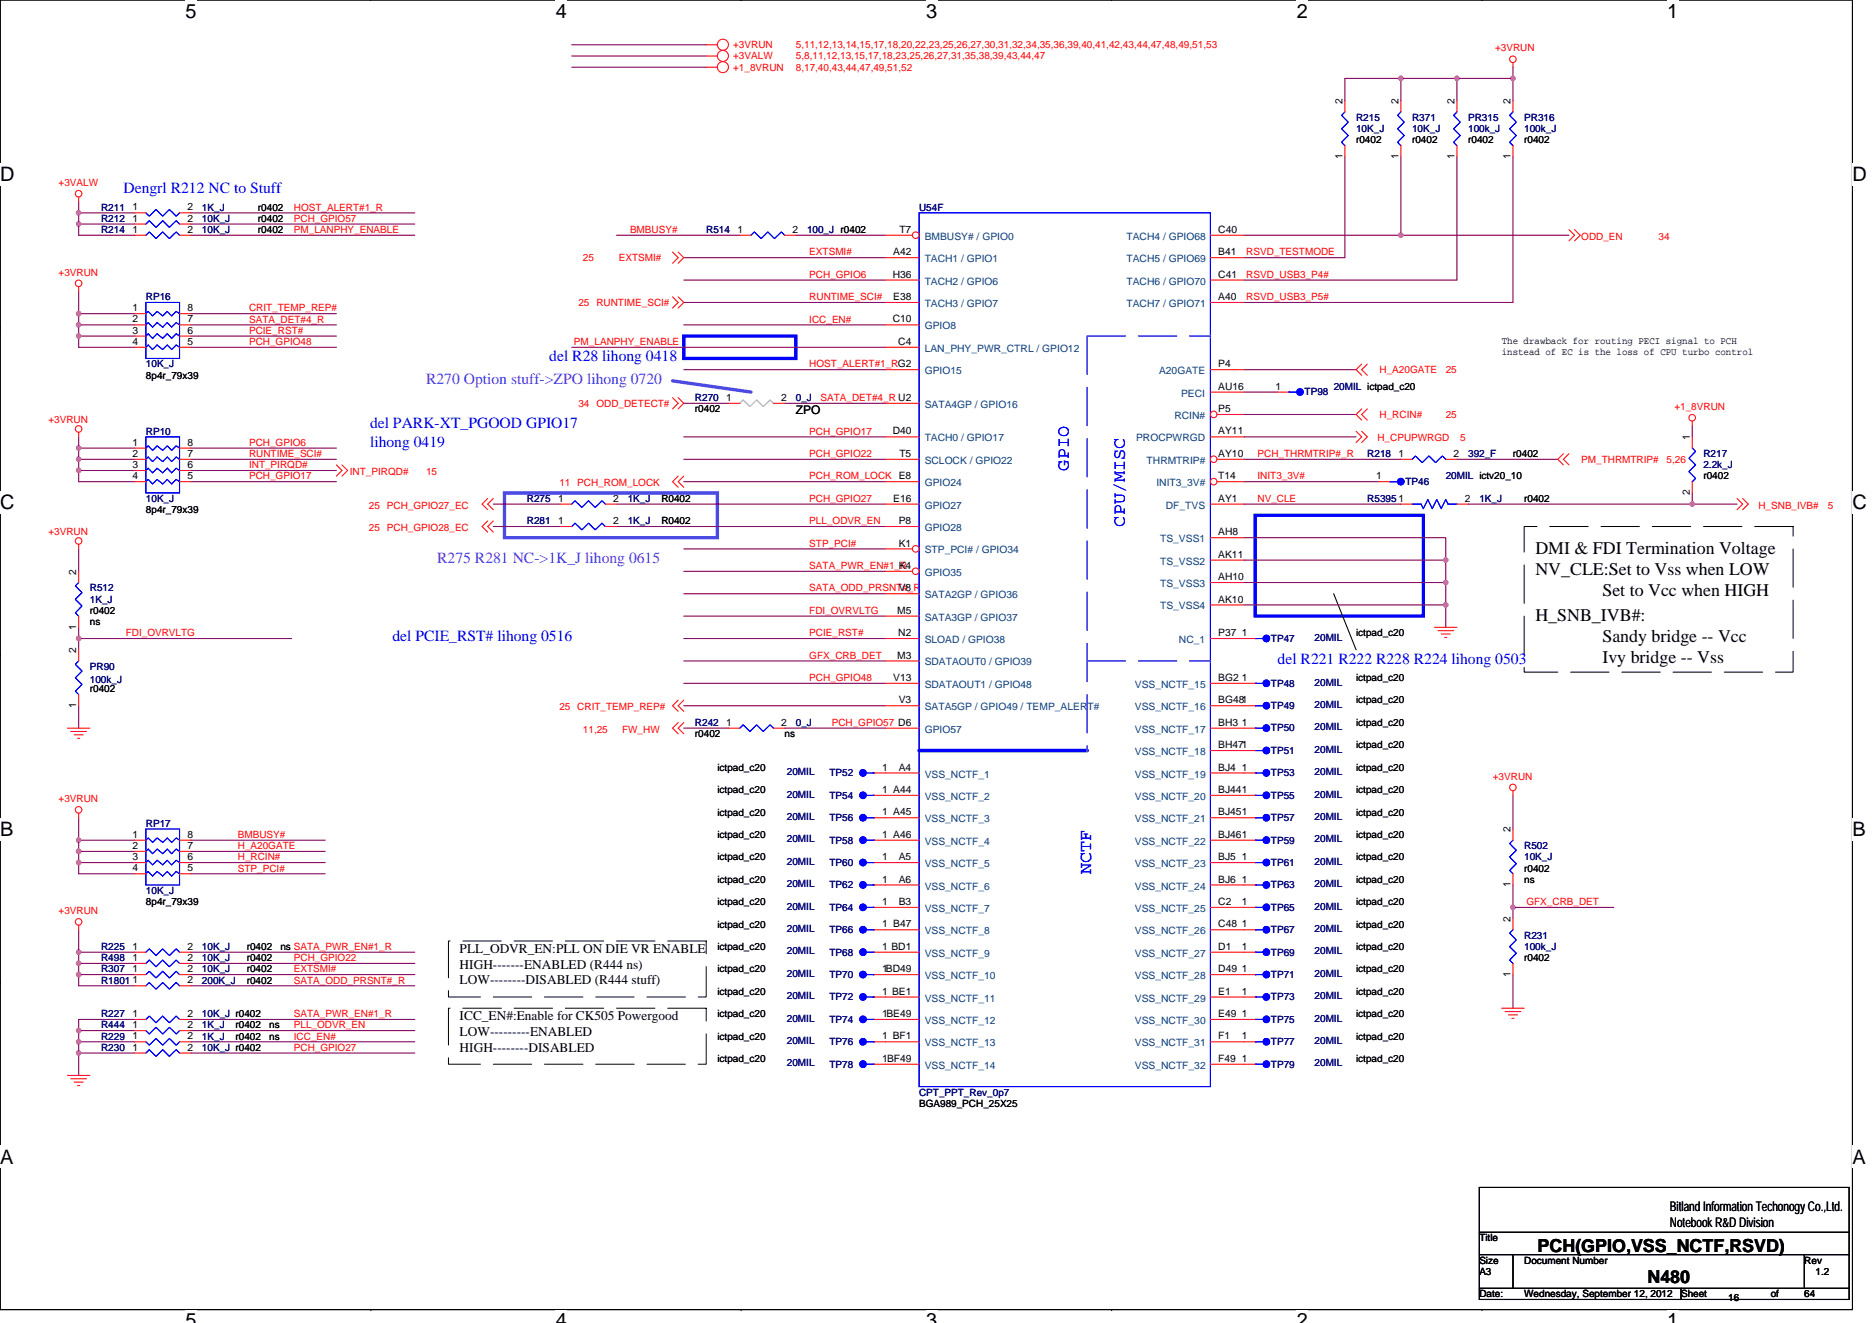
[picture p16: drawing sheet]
<svg xmlns="http://www.w3.org/2000/svg" width="297mm" height="210mm" viewBox="0 0 297 210" stroke-linecap="round" stroke-linejoin="round" font-family="sans-serif">
<defs><g id="words">
<g font-size="3.2">
<text x="29.4" y="2.8">5</text>
<text x="88.2" y="2.8">4</text>
<text x="147" y="2.8">3</text>
<text x="205.8" y="2.8">2</text>
<text x="264.5" y="2.8">1</text>
<text x="0" y="28.8">D</text>
<text x="293.9" y="28.8">D</text>
<text x="0" y="80.8">C</text>
<text x="293.9" y="80.8">C</text>
<text x="0" y="132.7">B</text>
<text x="293.9" y="132.7">B</text>
<text x="0" y="184.7">A</text>
<text x="293.9" y="184.7">A</text>
<text x="29.4" y="210.7">5</text>
<text x="88.2" y="210.7">4</text>
<text x="147" y="210.7">3</text>
<text x="205.8" y="210.7">2</text>
<text x="264.5" y="210.7">1</text>
</g>
<g font-size="2.8" fill="#00f">
<text x="169.6" y="74.7" transform="rotate(-90 169.6 74.7)">GPIO</text>
<text x="178.5" y="83.6" transform="rotate(-90 178.5 83.6)">CPU/MISC</text>
<text x="173.1" y="138.7" transform="rotate(-90 173.1 138.7)">NCTF</text>
</g>
<g font-size="2.8">
<text x="243.6" y="87.9">DMI &amp; FDI Termination Voltage</text>
<text x="243.6" y="91.2">NV_CLE:Set to Vss when LOW</text>
<text x="254.3" y="94.6">Set to Vcc when HIGH</text>
<text x="243.6" y="98.6">H_SNB_IVB#:</text>
<text x="254.3" y="101.9">Sandy bridge -- Vcc</text>
<text x="254.3" y="105.2">Ivy bridge -- Vss</text>
<text x="244" y="198.8">PCH(GPIO,VSS_NCTF,RSVD)</text>
<text x="261.4" y="203.6">N480</text>
</g>
<g font-size="2.5" fill="#00f">
<text x="19.6" y="30.6">Dengrl R212 NC to Stuff</text>
<text x="87.2" y="57.3">del R28 lihong 0418</text>
<text x="58.7" y="68">del PARK-XT_PGOOD GPIO17</text>
<text x="58.7" y="70.9">lihong 0419</text>
<text x="62.3" y="101.8">del PCIE_RST# lihong 0516</text>
<text x="202.7" y="105.3">del R221 R222 R228 R224 lihong 0503</text>
</g>
<g font-size="2.5" fill="#8000ff">
<text x="67.6" y="60.9">R270 Option stuff-&gt;ZPO lihong 0720</text>
<text x="69.4" y="89.3">R275 R281 NC-&gt;1K_J lihong 0615</text>
</g>
<g font-size="2.1">
<text x="72.9" y="151.3">PLL_ODVR_EN:PLL ON DIE VR ENABLE</text>
<text x="72.9" y="153.8">HIGH-------ENABLED (R444 ns)</text>
<text x="72.9" y="161.9">ICC_EN#:Enable for CK505 Powergood</text>
<text x="72.9" y="156.3">LOW--------DISABLED (R444 stuff)</text>
<text x="72.9" y="164.4">LOW---------ENABLED</text>
<text x="72.9" y="166.9">HIGH--------DISABLED</text>
<text x="265" y="192.2">Bitland Information Techonogy Co.,Ltd.</text>
<text x="265" y="194.7">Notebook R&amp;D Division</text>
</g>
<text font-size="1.9" x="126.3" y="65.7">ZPO</text>
<g font-size="1.6" fill="#f00">
<text x="116.3" y="7.6">+3VRUN</text>
<text x="116.3" y="11.2">+1_8VRUN</text>
<text x="116.3" y="9.4">+3VALW</text>
<text x="126.3" y="11.2">8,17,40,43,44,47,49,51,52</text>
<text x="126.3" y="7.6">5,11,12,13,14,15,17,18,20,22,23,25,26,27,30,31,32,34,35,36,39,40,41,42,43,44,47,48,49,51,53</text>
<text x="126.3" y="9.4">5,8,11,12,13,15,17,18,23,25,26,27,31,35,38,39,43,44,47</text>
<text x="237.2" y="8.2">+3VRUN</text>
<text x="9.3" y="29.5">+3VALW</text>
<text x="46.6" y="35.2">PCH_GPIO57</text>
<text x="46.6" y="33.4">HOST_ALERT#1_R</text>
<text x="46.6" y="37">PM_LANPHY_ENABLE</text>
<text x="92.5" y="41.4">25</text>
<text x="98.2" y="41.4">EXTSMI#</text>
<text x="100" y="37">BMBUSY#</text>
<text x="128.4" y="40.5">EXTSMI#</text>
<text x="197.8" y="40.5">RSVD_TESTMODE</text>
<text x="250.9" y="38">ODD_EN</text>
<text x="263.2" y="38">34</text>
<text x="9.3" y="43.7">+3VRUN</text>
<text x="128.4" y="44.1">PCH_GPIO6</text>
<text x="128.4" y="47.6">RUNTIME_SCI#</text>
<text x="197.8" y="44.1">RSVD_USB3_P4#</text>
<text x="197.8" y="47.6">RSVD_USB3_P5#</text>
<text x="39.5" y="49.4">CRIT_TEMP_REP#</text>
<text x="39.5" y="53">PCIE_RST#</text>
<text x="39.5" y="51.2">SATA_DET#4_R</text>
<text x="91.8" y="48.5">25 RUNTIME_SCI#</text>
<text x="128.4" y="51.2">ICC_EN#</text>
<text x="39.5" y="54.8">PCH_GPIO48</text>
<text x="91.1" y="54.8">PM_LANPHY_ENABLE</text>
<text x="128.4" y="58.3">HOST_ALERT#1_RG2</text>
<text x="218.9" y="59.2">H_A20GATE</text>
<text x="229.4" y="59.2">25</text>
<text x="91.8" y="64.5">34 ODD_DETECT#</text>
<text x="130.2" y="63.6">SATA_DET#4_R U2</text>
<text x="265.7" y="65.1">+1_8VRUN</text>
<text x="7.7" y="67.2">+3VRUN</text>
<text x="39.5" y="70.8">PCH_GPIO6</text>
<text x="128.4" y="69">PCH_GPIO17</text>
<text x="218.6" y="70">H_CPUPWRGD</text>
<text x="218.9" y="66.3">H_RCIN#</text>
<text x="229.4" y="66.3">25</text>
<text x="231.7" y="70">5</text>
<text x="39.5" y="72.5">RUNTIME_SCI#</text>
<text x="39.5" y="76.1">PCH_GPIO17</text>
<text x="39.5" y="74.3">INT_PIRQD#</text>
<text x="55.5" y="75.4">INT_PIRQD#</text>
<text x="67.6" y="75.4">15</text>
<text x="88.8" y="77.2">11 PCH_ROM_LOCK</text>
<text x="128.4" y="72.5">PCH_GPIO22</text>
<text x="128.4" y="76.1">PCH_ROM_LOCK E8</text>
<text x="199.5" y="72.5">PCH_THRMTRIP#_R</text>
<text x="199.5" y="76.1">INIT3_3V#</text>
<text x="250.9" y="73.4">PM_THRMTRIP#</text>
<text x="264.4" y="73.4">5,26</text>
<text x="58.5" y="80.7">25 PCH_GPIO27_EC</text>
<text x="128.4" y="79.7">PCH_GPIO27</text>
<text x="128.4" y="83.2">PLL_ODVR_EN</text>
<text x="199.5" y="79.7">NV_CLE</text>
<text x="279" y="80.7">H_SNB_IVB#</text>
<text x="290" y="80.7">5</text>
<text x="7.7" y="85">+3VRUN</text>
<text x="58.5" y="84.3">25 PCH_GPIO28_EC</text>
<text x="128.4" y="86.8">STP_PCI#</text>
<text x="128.4" y="93.9">SATA_ODD_PRSNT#_R</text>
<text x="128.4" y="90.3">SATA_PWR_EN#1_R</text>
<text x="20" y="101">FDI_OVRVLTG</text>
<text x="128.4" y="97.4">FDI_OVRVLTG</text>
<text x="128.4" y="101">PCIE_RST#</text>
<text x="128.4" y="104.5">GFX_CRB_DET</text>
<text x="88.8" y="112.7">25 CRIT_TEMP_REP#</text>
<text x="128.4" y="108.1">PCH_GPIO48</text>
<text x="92.5" y="116.3">11,25</text>
<text x="98.7" y="116.3">FW_HW</text>
<text x="132" y="115.2">PCH_GPIO57 D6</text>
<text x="236.9" y="123.7">+3VRUN</text>
<text x="9.3" y="127.3">+3VRUN</text>
<text x="37.7" y="133">BMBUSY#</text>
<text x="37.7" y="136.5">H_RCIN#</text>
<text x="37.7" y="134.8">H_A20GATE</text>
<text x="37.7" y="138.3">STP_PCI#</text>
<text x="242.2" y="143.7">GFX_CRB_DET</text>
<text x="9.3" y="145.1">+3VRUN</text>
<text x="46.6" y="152.5">PCH_GPIO22</text>
<text x="46.6" y="154.3">EXTSMI#</text>
<text x="46.6" y="161.4">SATA_PWR_EN#1_R</text>
<text x="46.6" y="156.1">SATA_ODD_PRSNT#_R</text>
<text x="46.6" y="163.2">PLL_ODVR_EN</text>
<text x="46.6" y="165">ICC_EN#</text>
<text x="46.6" y="166.8">PCH_GPIO27</text>
</g>
<g font-size="1.6">
<text x="213" y="16.5" transform="rotate(-90 213 16.5)">2</text>
<text x="221.9" y="16.5" transform="rotate(-90 221.9 16.5)">2</text>
<text x="230.8" y="16.5" transform="rotate(-90 230.8 16.5)">2</text>
<text x="239.7" y="16.5" transform="rotate(-90 239.7 16.5)">2</text>
<text x="215.2" y="22.8">r0402</text>
<text x="224.1" y="22.8">r0402</text>
<text x="233" y="22.8">r0402</text>
<text x="241.8" y="22.8">r0402</text>
<text x="213" y="25.3" transform="rotate(-90 213 25.3)">1</text>
<text x="221.9" y="25.3" transform="rotate(-90 221.9 25.3)">1</text>
<text x="230.8" y="25.3" transform="rotate(-90 230.8 25.3)">1</text>
<text x="239.7" y="25.3" transform="rotate(-90 239.7 25.3)">1</text>
<text x="21" y="33.4">1</text>
<text x="21" y="35.2">1</text>
<text x="29.7" y="33.4">2</text>
<text x="29.7" y="35.2">2</text>
<text x="40.9" y="33.4">r0402</text>
<text x="40.9" y="35.2">r0402</text>
<text x="21" y="37">1</text>
<text x="29.7" y="37">2</text>
<text x="40.9" y="37">r0402</text>
<text x="117" y="37">1</text>
<text x="125.7" y="37">2</text>
<text x="141.7" y="40.5">A42</text>
<text x="142.7" y="37">T7</text>
<text x="193.3" y="37">C40</text>
<text x="193.3" y="40.5">B41</text>
<text x="141.6" y="44.1">H36</text>
<text x="141.7" y="47.6">E38</text>
<text x="193.3" y="44.1">C41</text>
<text x="193.3" y="47.6">A40</text>
<text x="21" y="49.4">1</text>
<text x="21" y="51.2">2</text>
<text x="21" y="53">3</text>
<text x="29.7" y="53">6</text>
<text x="29.7" y="51.2">7</text>
<text x="29.7" y="49.4">8</text>
<text x="141.6" y="51.2">C10</text>
<text x="21" y="54.7">4</text>
<text x="29.7" y="54.7">5</text>
<text x="142.5" y="54.7">C4</text>
<text x="193.3" y="58.3">P4</text>
<text x="238.3" y="54.6">The drawback for routing PECI signal to PCH</text>
<text x="238.3" y="56.3">instead of EC is the loss of CPU turbo control</text>
<text x="23.2" y="60.1">8p4r_79x39</text>
<text x="110.3" y="65.4">r0402</text>
<text x="115.2" y="63.6">1</text>
<text x="124" y="63.6">2</text>
<text x="193.3" y="61.8">AU16</text>
<text x="193.3" y="65.4">P5</text>
<text x="202.4" y="61.8">1</text>
<text x="21" y="70.7">1</text>
<text x="29.7" y="70.7">8</text>
<text x="141.6" y="69">D40</text>
<text x="193.3" y="69">AY11</text>
<text x="268.1" y="69.9" transform="rotate(-90 268.1 69.9)">1</text>
<text x="21" y="72.5">2</text>
<text x="21" y="74.3">3</text>
<text x="21" y="76.1">4</text>
<text x="29.7" y="76.1">5</text>
<text x="29.7" y="74.3">6</text>
<text x="29.7" y="72.5">7</text>
<text x="142.7" y="72.5">T5</text>
<text x="193.3" y="72.5">AY10</text>
<text x="193.3" y="76.1">T14</text>
<text x="218.4" y="76.1">1</text>
<text x="221.9" y="72.5">1</text>
<text x="230.6" y="72.5">2</text>
<text x="240.1" y="72.5">r0402</text>
<text x="270.3" y="76.1">r0402</text>
<text x="23.2" y="81.4">8p4r_79x39</text>
<text x="88.6" y="83.2">1</text>
<text x="88.6" y="79.6">1</text>
<text x="97.3" y="83.2">2</text>
<text x="97.3" y="79.6">2</text>
<text x="104.9" y="83.2">R0402</text>
<text x="104.9" y="79.7">R0402</text>
<text x="141.7" y="79.6">E16</text>
<text x="142.6" y="83.2">P8</text>
<text x="193.3" y="79.6">AY1</text>
<text x="221.9" y="79.6">1</text>
<text x="232.4" y="79.6">2</text>
<text x="241.8" y="79.7">r0402</text>
<text x="268.1" y="78.6" transform="rotate(-90 268.1 78.6)">2</text>
<text x="142.6" y="86.7">K1</text>
<text x="193.3" y="88.5">AK11</text>
<text x="193.3" y="85">AH8</text>
<text x="12.1" y="91.2" transform="rotate(-90 12.1 91.2)">2</text>
<text x="142.6" y="93.9">V8</text>
<text x="142.6" y="90.3">K4</text>
<text x="193.3" y="95.6">AK10</text>
<text x="193.3" y="92.1">AH10</text>
<text x="12.1" y="99.9" transform="rotate(-90 12.1 99.9)">1</text>
<text x="14.3" y="99.2">ns</text>
<text x="14.3" y="97.4">r0402</text>
<text x="142.4" y="97.4">M5</text>
<text x="142.5" y="101">N2</text>
<text x="193.3" y="101">P37</text>
<text x="197" y="101">1</text>
<text x="215.2" y="101">ictpad_c20</text>
<text x="12.1" y="103.7" transform="rotate(-90 12.1 103.7)">2</text>
<text x="142.4" y="104.5">M3</text>
<text x="12.1" y="112.4" transform="rotate(-90 12.1 112.4)">1</text>
<text x="14.3" y="109.9">r0402</text>
<text x="141.7" y="108.1">V13</text>
<text x="142.6" y="111.6">V3</text>
<text x="193.3" y="108.1">BG2</text>
<text x="193.3" y="111.6">BG481</text>
<text x="197" y="108.1">1</text>
<text x="215.2" y="108.1">ictpad_c20</text>
<text x="215.2" y="111.7">ictpad_c20</text>
<text x="110.3" y="117">r0402</text>
<text x="115.2" y="115.2">1</text>
<text x="124" y="115.2">2</text>
<text x="124.5" y="117">ns</text>
<text x="193.3" y="115.2">BH3</text>
<text x="193.3" y="118.7">BH471</text>
<text x="197" y="115.2">1</text>
<text x="215.2" y="118.8">ictpad_c20</text>
<text x="215.2" y="115.2">ictpad_c20</text>
<text x="113.8" y="122.3">ictpad_c20</text>
<text x="113.8" y="125.9">ictpad_c20</text>
<text x="140" y="122.3">1</text>
<text x="140" y="125.9">1 A44</text>
<text x="142.6" y="122.3">A4</text>
<text x="193.3" y="122.3">BJ4</text>
<text x="193.3" y="125.9">BJ441</text>
<text x="197" y="122.3">1</text>
<text x="215.2" y="125.9">ictpad_c20</text>
<text x="215.2" y="122.3">ictpad_c20</text>
<text x="113.8" y="129.4">ictpad_c20</text>
<text x="140" y="129.4">1 A45</text>
<text x="193.3" y="129.4">BJ451</text>
<text x="215.2" y="129.4">ictpad_c20</text>
<text x="21" y="133">1</text>
<text x="21" y="134.7">2</text>
<text x="21" y="136.5">3</text>
<text x="29.7" y="136.5">6</text>
<text x="29.7" y="134.7">7</text>
<text x="29.7" y="133">8</text>
<text x="113.8" y="133">ictpad_c20</text>
<text x="113.8" y="136.5">ictpad_c20</text>
<text x="140" y="133">1 A46</text>
<text x="140" y="136.5">1</text>
<text x="142.6" y="136.5">A5</text>
<text x="193.3" y="133">BJ461</text>
<text x="193.3" y="136.5">BJ5</text>
<text x="197" y="136.5">1</text>
<text x="215.2" y="136.5">ictpad_c20</text>
<text x="215.2" y="133">ictpad_c20</text>
<text x="239.7" y="132.1" transform="rotate(-90 239.7 132.1)">2</text>
<text x="21" y="138.3">4</text>
<text x="23.2" y="143.7">8p4r_79x39</text>
<text x="29.7" y="138.3">5</text>
<text x="113.8" y="143.7">ictpad_c20</text>
<text x="113.8" y="140.1">ictpad_c20</text>
<text x="140" y="143.6">1</text>
<text x="140" y="140.1">1</text>
<text x="142.6" y="140.1">A6</text>
<text x="142.6" y="143.6">B3</text>
<text x="193.3" y="140.1">BJ6</text>
<text x="193.3" y="143.6">C2</text>
<text x="197" y="143.6">1</text>
<text x="197" y="140.1">1</text>
<text x="215.2" y="143.7">ictpad_c20</text>
<text x="215.2" y="140.1">ictpad_c20</text>
<text x="239.7" y="140.8" transform="rotate(-90 239.7 140.8)">1</text>
<text x="241.8" y="140.1">ns</text>
<text x="241.8" y="138.3">r0402</text>
<text x="113.8" y="147.2">ictpad_c20</text>
<text x="140" y="147.2">1 B47</text>
<text x="193.3" y="147.2">C48</text>
<text x="197" y="147.2">1</text>
<text x="215.2" y="147.2">ictpad_c20</text>
<text x="239.7" y="146.3" transform="rotate(-90 239.7 146.3)">2</text>
<text x="21" y="152.5">1</text>
<text x="21" y="154.3">1</text>
<text x="21" y="150.7">1</text>
<text x="29.7" y="152.5">2</text>
<text x="29.7" y="154.3">2</text>
<text x="29.7" y="150.7">2</text>
<text x="39.2" y="152.5">r0402</text>
<text x="39.2" y="154.3">r0402</text>
<text x="39.2" y="150.8">r0402</text>
<text x="44.5" y="150.8">ns SATA_PWR_EN#1_R</text>
<text x="113.8" y="154.3">ictpad_c20</text>
<text x="113.8" y="150.8">ictpad_c20</text>
<text x="140" y="154.3">1BD49</text>
<text x="140" y="150.7">1 BD1</text>
<text x="193.3" y="150.7">D1</text>
<text x="193.3" y="154.3">D49</text>
<text x="197" y="150.7">1</text>
<text x="197" y="154.3">1</text>
<text x="215.2" y="150.8">ictpad_c20</text>
<text x="215.2" y="154.3">ictpad_c20</text>
<text x="239.7" y="155.1" transform="rotate(-90 239.7 155.1)">1</text>
<text x="241.8" y="152.5">r0402</text>
<text x="21" y="161.4">1</text>
<text x="21" y="156.1">1</text>
<text x="29.7" y="161.4">2</text>
<text x="29.7" y="156.1">2</text>
<text x="39.2" y="156.1">r0402</text>
<text x="113.8" y="161.4">ictpad_c20</text>
<text x="113.8" y="157.9">ictpad_c20</text>
<text x="140" y="161.4">1BE49</text>
<text x="140" y="157.9">1 BE1</text>
<text x="193.3" y="157.9">E1</text>
<text x="193.3" y="161.4">E49</text>
<text x="197" y="161.4">1</text>
<text x="197" y="157.9">1</text>
<text x="215.2" y="161.4">ictpad_c20</text>
<text x="215.2" y="157.9">ictpad_c20</text>
<text x="21" y="163.2">1</text>
<text x="21" y="166.8">1</text>
<text x="21" y="165">1</text>
<text x="29.7" y="163.2">2</text>
<text x="29.7" y="166.8">2</text>
<text x="29.7" y="165">2</text>
<text x="37.4" y="163.2">r0402</text>
<text x="37.4" y="165">r0402</text>
<text x="42.7" y="163.2">ns</text>
<text x="42.7" y="165">ns</text>
<text x="113.8" y="165">ictpad_c20</text>
<text x="140" y="165">1 BF1</text>
<text x="193.3" y="165">F1</text>
<text x="197" y="165">1</text>
<text x="215.2" y="165">ictpad_c20</text>
<text x="113.8" y="168.6">ictpad_c20</text>
<text x="140" y="168.5">1BF49</text>
<text x="193.3" y="168.5">F49</text>
<text x="197" y="168.5">1</text>
<text x="215.2" y="168.6">ictpad_c20</text>
<text x="145.8" y="175.7">BGA989_PCH_25X25</text>
<text x="234.7" y="197">Title</text>
<text x="234.7" y="202.3">A3</text>
<text x="234.7" y="200.6">Size</text>
<text x="241.8" y="200.6">Document Number</text>
<text x="286.3" y="200.6">Rev</text>
<text x="288.1" y="202.3">1.2</text>
<text x="234.7" y="205.9">Date:</text>
<text x="241.8" y="205.9">Wednesday, September 12, 2012</text>
<text x="266.7" y="205.9">Sheet</text>
<text x="274.2" y="206.4">16</text>
<text x="281" y="205.9">of</text>
<text x="286.3" y="205.9">64</text>
</g>
<g font-size="1.6" fill="#000080">
<text x="215.2" y="19.2">R215</text>
<text x="215.2" y="21">10K_J</text>
<text x="224.1" y="19.2">R371</text>
<text x="224.1" y="21">10K_J</text>
<text x="233" y="19.2">PR315</text>
<text x="233" y="21">100k_J</text>
<text x="241.8" y="19.2">PR316</text>
<text x="241.8" y="21">100k_J</text>
<text x="16" y="33.4">R211</text>
<text x="16" y="35.2">R212</text>
<text x="32" y="33.4">1K_J</text>
<text x="32" y="35.2">10K_J</text>
<text x="145.8" y="33.4">U54F</text>
<text x="16" y="37">R214</text>
<text x="32" y="37">10K_J</text>
<text x="112.1" y="37">R514</text>
<text x="128.1" y="37">100_J r0402</text>
<text x="23.2" y="47.6">RP16</text>
<text x="23.2" y="58.3">10K_J</text>
<text x="110.3" y="63.6">R270</text>
<text x="126.3" y="63.6">0_J</text>
<text x="207" y="62.8">TP98</text>
<text x="211.6" y="61.9">20MIL ictpad_c20</text>
<text x="23.2" y="69">RP10</text>
<text x="217" y="72.5">R218</text>
<text x="223" y="77">TP46</text>
<text x="229.4" y="76.1">20MIL ictv20_10</text>
<text x="233" y="72.5">392_F</text>
<text x="270.3" y="72.5">R217</text>
<text x="270.3" y="74.3">2.2k_J</text>
<text x="23.2" y="79.7">10K_J</text>
<text x="83.6" y="83.2">R281</text>
<text x="83.6" y="79.7">R275</text>
<text x="99.6" y="83.2">1K_J</text>
<text x="99.6" y="79.7">1K_J</text>
<text x="217" y="79.7">R5395</text>
<text x="234.7" y="79.7">1K_J</text>
<text x="14.3" y="93.9">R512</text>
<text x="14.3" y="95.7">1K_J</text>
<text x="201.7" y="101.9">TP47</text>
<text x="208.6" y="101.7">20MIL</text>
<text x="14.3" y="106.3">PR90</text>
<text x="14.3" y="108.5">100k_J</text>
<text x="201.7" y="109">TP48</text>
<text x="201.7" y="112.5">TP49</text>
<text x="208.6" y="108.8">20MIL</text>
<text x="208.6" y="112.4">20MIL</text>
<text x="110.3" y="115.2">R242</text>
<text x="126.3" y="115.2">0_J</text>
<text x="201.7" y="119.7">TP51</text>
<text x="201.7" y="116.1">TP50</text>
<text x="208.6" y="119.5">20MIL</text>
<text x="208.6" y="115.9">20MIL</text>
<text x="124.9" y="123">20MIL</text>
<text x="131.6" y="123.2">TP52</text>
<text x="201.7" y="123.2">TP53</text>
<text x="208.6" y="123">20MIL</text>
<text x="23.2" y="131.2">RP17</text>
<text x="124.9" y="126.6">20MIL</text>
<text x="124.9" y="130.2">20MIL</text>
<text x="131.6" y="126.8">TP54</text>
<text x="131.6" y="130.3">TP56</text>
<text x="201.7" y="130.3">TP57</text>
<text x="201.7" y="126.8">TP55</text>
<text x="208.6" y="130.2">20MIL</text>
<text x="208.6" y="126.6">20MIL</text>
<text x="124.9" y="133.7">20MIL</text>
<text x="124.9" y="137.3">20MIL</text>
<text x="131.6" y="133.9">TP58</text>
<text x="131.6" y="137.4">TP60</text>
<text x="201.7" y="137.4">TP61</text>
<text x="201.7" y="133.9">TP59</text>
<text x="208.6" y="137.3">20MIL</text>
<text x="208.6" y="133.7">20MIL</text>
<text x="241.8" y="134.8">R502</text>
<text x="241.8" y="136.5">10K_J</text>
<text x="23.2" y="141.9">10K_J</text>
<text x="124.9" y="140.8">20MIL</text>
<text x="131.6" y="141">TP62</text>
<text x="201.7" y="141">TP63</text>
<text x="208.6" y="140.8">20MIL</text>
<text x="124.9" y="144.4">20MIL</text>
<text x="124.9" y="147.9">20MIL</text>
<text x="131.6" y="144.5">TP64</text>
<text x="131.6" y="148.1">TP66</text>
<text x="201.7" y="144.5">TP65</text>
<text x="201.7" y="148.1">TP67</text>
<text x="208.6" y="144.4">20MIL</text>
<text x="208.6" y="147.9">20MIL</text>
<text x="241.8" y="149">R231</text>
<text x="16" y="152.5">R498</text>
<text x="16" y="154.3">R307</text>
<text x="16" y="150.8">R225</text>
<text x="32" y="152.5">10K_J</text>
<text x="32" y="154.3">10K_J</text>
<text x="32" y="150.8">10K_J</text>
<text x="124.9" y="155">20MIL</text>
<text x="124.9" y="151.5">20MIL</text>
<text x="131.6" y="155.2">TP70</text>
<text x="131.6" y="151.7">TP68</text>
<text x="201.7" y="151.7">TP69</text>
<text x="201.7" y="155.2">TP71</text>
<text x="208.6" y="151.5">20MIL</text>
<text x="208.6" y="155">20MIL</text>
<text x="241.8" y="150.8">100k_J</text>
<text x="16" y="161.4">R227</text>
<text x="16" y="156.1">R1801</text>
<text x="32" y="156.1">200K_J</text>
<text x="32" y="161.4">10K_J r0402</text>
<text x="124.9" y="158.6">20MIL</text>
<text x="131.6" y="158.8">TP72</text>
<text x="201.7" y="158.8">TP73</text>
<text x="208.6" y="158.6">20MIL</text>
<text x="16" y="163.2">R444</text>
<text x="16" y="166.8">R230</text>
<text x="16" y="165">R229</text>
<text x="32" y="163.2">1K_J</text>
<text x="32" y="166.8">10K_J r0402</text>
<text x="32" y="165">1K_J</text>
<text x="124.9" y="162.2">20MIL</text>
<text x="124.9" y="165.7">20MIL</text>
<text x="131.6" y="162.3">TP74</text>
<text x="131.6" y="165.9">TP76</text>
<text x="201.7" y="162.3">TP75</text>
<text x="201.7" y="165.9">TP77</text>
<text x="208.6" y="162.2">20MIL</text>
<text x="208.6" y="165.7">20MIL</text>
<text x="124.9" y="169.3">20MIL</text>
<text x="131.6" y="169.4">TP78</text>
<text x="145.8" y="173.9">CPT_PPT_Rev_0p7</text>
<text x="201.7" y="169.4">TP79</text>
<text x="208.6" y="169.3">20MIL</text>
</g>
<g font-size="1.6" fill="#004080">
<text x="146.7" y="38.1">BMBUSY# / GPIO0</text>
<text x="146.7" y="41.6">TACH1 / GPIO1</text>
<text x="178.7" y="38.1">TACH4 / GPIO68</text>
<text x="178.7" y="41.6">TACH5 / GPIO69</text>
<text x="146.7" y="45.2">TACH2 / GPIO6</text>
<text x="178.7" y="45.2">TACH6 / GPIO70</text>
<text x="146.7" y="48.7">TACH3 / GPIO7</text>
<text x="146.7" y="52.3">GPIO8</text>
<text x="178.7" y="48.7">TACH7 / GPIO71</text>
<text x="146.7" y="55.8">LAN_PHY_PWR_CTRL / GPIO12</text>
<text x="146.7" y="59.4">GPIO15</text>
<text x="183.9" y="59.4">A20GATE</text>
<text x="146.7" y="64.7">SATA4GP / GPIO16</text>
<text x="187.4" y="62.9">PECI</text>
<text x="146.7" y="70.1">TACH0 / GPIO17</text>
<text x="180.3" y="70.1">PROCPWRGD</text>
<text x="186.3" y="66.5">RCIN#</text>
<text x="146.7" y="77.2">GPIO24</text>
<text x="146.7" y="73.6">SCLOCK / GPIO22</text>
<text x="181.9" y="73.6">THRMTRIP#</text>
<text x="183.5" y="77.2">INIT3_3V#</text>
<text x="146.7" y="80.7">GPIO27</text>
<text x="185" y="80.7">DF_TVS</text>
<text x="146.7" y="84.3">GPIO28</text>
<text x="146.7" y="87.8">STP_PCI# / GPIO34</text>
<text x="184.1" y="89.6">TS_VSS2</text>
<text x="184.1" y="86.1">TS_VSS1</text>
<text x="146.7" y="95">SATA2GP / GPIO36</text>
<text x="146.7" y="91.4">GPIO35</text>
<text x="184.1" y="93.2">TS_VSS3</text>
<text x="146.7" y="98.5">SATA3GP / GPIO37</text>
<text x="184.1" y="96.7">TS_VSS4</text>
<text x="146.7" y="102.1">SLOAD / GPIO38</text>
<text x="146.7" y="105.6">SDATAOUT0 / GPIO39</text>
<text x="187.1" y="102.1">NC_1</text>
<text x="146.7" y="112.7">SATA5GP / GPIO49 / TEMP_ALERT#</text>
<text x="146.7" y="109.2">SDATAOUT1 / GPIO48</text>
<text x="180.1" y="109.2">VSS_NCTF_15</text>
<text x="180.1" y="112.7">VSS_NCTF_16</text>
<text x="146.7" y="116.3">GPIO57</text>
<text x="180.1" y="116.3">VSS_NCTF_17</text>
<text x="180.1" y="119.8">VSS_NCTF_18</text>
<text x="146.7" y="123.4">VSS_NCTF_1</text>
<text x="180.1" y="123.4">VSS_NCTF_19</text>
<text x="146.7" y="127">VSS_NCTF_2</text>
<text x="146.7" y="130.5">VSS_NCTF_3</text>
<text x="180.1" y="127">VSS_NCTF_20</text>
<text x="180.1" y="130.5">VSS_NCTF_21</text>
<text x="146.7" y="134.1">VSS_NCTF_4</text>
<text x="146.7" y="137.6">VSS_NCTF_5</text>
<text x="180.1" y="134.1">VSS_NCTF_22</text>
<text x="180.1" y="137.6">VSS_NCTF_23</text>
<text x="146.7" y="141.2">VSS_NCTF_6</text>
<text x="180.1" y="141.2">VSS_NCTF_24</text>
<text x="146.7" y="144.7">VSS_NCTF_7</text>
<text x="146.7" y="148.3">VSS_NCTF_8</text>
<text x="180.1" y="144.7">VSS_NCTF_25</text>
<text x="180.1" y="148.3">VSS_NCTF_26</text>
<text x="146.7" y="151.8">VSS_NCTF_9</text>
<text x="146.7" y="155.4">VSS_NCTF_10</text>
<text x="180.1" y="151.8">VSS_NCTF_27</text>
<text x="180.1" y="155.4">VSS_NCTF_28</text>
<text x="146.7" y="159">VSS_NCTF_11</text>
<text x="180.1" y="159">VSS_NCTF_29</text>
<text x="146.7" y="162.5">VSS_NCTF_12</text>
<text x="146.7" y="166.1">VSS_NCTF_13</text>
<text x="180.1" y="162.5">VSS_NCTF_30</text>
<text x="180.1" y="166.1">VSS_NCTF_31</text>
<text x="146.7" y="169.6">VSS_NCTF_14</text>
<text x="180.1" y="169.6">VSS_NCTF_32</text>
</g>
</g></defs>
<path d="M0 0h293.9v207.9h-293.9z" fill="none" stroke="#000" stroke-width=".17"/>
<g fill="#fff">
<path d="M29.4 0h1.8v3.5h-1.8z"/>
<path d="M29.4 207.9h1.8v2h-1.8z"/>
</g>
<path d="M58.8 0h.1M58.8 207.9h.1" fill="none" stroke="#000" stroke-width=".17"/>
<g fill="#fff">
<path d="M88.2 0h1.8v3.5h-1.8z"/>
<path d="M88.2 207.9h1.8v2h-1.8z"/>
</g>
<path d="M117.6 0h.1M117.6 207.9h.1" fill="none" stroke="#000" stroke-width=".17"/>
<g fill="#fff">
<path d="M147 0h1.7v3.5h-1.7z"/>
<path d="M147 207.9h1.7v2h-1.7z"/>
</g>
<path d="M176.4 0h.1M176.4 207.9h.1" fill="none" stroke="#000" stroke-width=".17"/>
<g fill="#fff">
<path d="M205.8 0h1.7v3.5h-1.7z"/>
<path d="M205.8 207.9h1.7v2h-1.7z"/>
</g>
<path d="M235.2 0h.1M235.2 207.9h.1" fill="none" stroke="#000" stroke-width=".17"/>
<g fill="#fff">
<path d="M264.5 0h1.8v3.5h-1.8z"/>
<path d="M264.5 207.9h1.8v2h-1.8z"/>
<path d="M0 26h2.3v3.5h-2.3z"/>
<path d="M293.9 26h2.3v3.5h-2.3z"/>
<path d="M0 77.9h2.3v3.5h-2.3z"/>
<path d="M293.9 77.9h2.3v3.5h-2.3z"/>
</g>
<path d="M0 52h.1M293.9 52h.1" fill="none" stroke="#000" stroke-width=".17"/>
<g fill="#fff">
<path d="M0 129.9h2.1v3.5h-2.1z"/>
<path d="M293.9 129.9h2.1v3.5h-2.1z"/>
</g>
<path d="M0 103.9h.1M293.9 103.9h.1" fill="none" stroke="#000" stroke-width=".17"/>
<g fill="#fff">
<path d="M0 181.9h2.2v3.5h-2.2z"/>
<path d="M293.9 181.9h2.2v3.5h-2.2z"/>
</g>
<path d="M211.6 94.2l3.6 8.9M0 155.9h.1M293.9 155.9h.1M234.7 188.5h58.7v17.7h-58.7zM234.7 195.6h58.7M234.7 199.1h58.7M240.1 199.1v5.4M286.3 199.1v5.4M234.7 204.5h58.7M266.7 204.5v1.7" fill="none" stroke="#000" stroke-width=".17"/>
<path d="M241.8 83.6h42.7v23.1h-42.7zM71.2 149.4h40.9v8.8h-40.9zM71.2 160h40.9v8.9h-40.9z" fill="none" stroke="#000" stroke-width=".16" stroke-dasharray="6.1 2"/>
<path d="M108.5 53.3h17.8v3.6h-17.8zM199.2 81.8h26.6v16h-26.6zM145.8 119.1h26.7" fill="none" stroke="#00f" stroke-width=".53"/>
<path d="M80 78.2h33.8v7.1h-33.8zM106.7 60.5l12.5 1.7" fill="none" stroke="#8000ff" stroke-width=".53"/>
<g fill="none" stroke="#800040" stroke-width=".17">
<path d="M90.7 7.1h21.4M90.7 10.7h21.4M90.7 8.9h21.4M222.3 16v-3.6h-8.9v3.6M222.3 12.4h8.9M231.2 12.4v3.6M231.2 12.4h8.9M240.1 12.4v3.6M240.1 10.7v1.7M12.5 35.6h8.9M12.5 32v1.8M12.5 35.6v1.7h8.9"/>
<path d="M12.5 33.8v1.8M12.5 33.8h8.9M30.3 35.6h35.5M30.3 33.8h35.5M30.3 37.3h35.5M97.8 37.3h19.6M126.3 37.3h14.2M197.4 37.3h24.9M213.4 24.9v16h-16M222.3 37.3h26.7M222.3 24.9v12.4M231.2 24.9v19.5h-33.8"/>
<path d="M240.1 24.9v23.1h-42.7M12.5 53.3h8.9M12.5 49.8h8.9M12.5 51.6h8.9M12.5 46.2v3.6M12.5 49.8v1.8M12.5 51.6v1.7M12.5 53.3v1.8h8.9M30.3 49.8h23.1M30.3 53.3h23.1M30.3 55.1h23.1M30.3 51.6h23.1"/>
<path d="M90.7 55.1h49.8M108.5 58.7h32M108.5 44.4h32M108.5 48h32M108.5 51.6h32M108.5 40.9h32M197.4 58.7h17.8M12.5 72.9h8.9M12.5 71.1h8.9M12.5 74.7h8.9M12.5 74.7v1.8h8.9M12.5 71.1v1.8"/>
<path d="M12.5 69.3v1.8M12.5 72.9v1.8M30.3 71.1h23.1M30.3 72.9h23.1M30.3 76.5h23.1M30.3 74.7h23.1M108.5 72.9h32M108.5 76.5h32M108.5 64h7.1M108.5 69.3h32M124.5 64h16M197.4 65.8h17.8"/>
<path d="M197.4 69.3h17.8M197.4 62.2h5.3M197.4 72.9h24.9M197.4 76.5h21.3M231.2 72.9h16M268.5 67.6v1.7M268.5 78.2v1.8M12.5 87.1v3.6M12.5 99.6v1.7M78.3 80h10.6M78.3 83.6h10.6M97.8 80h42.7"/>
<path d="M97.8 83.6h42.7M108.5 94.2h32M108.5 97.8h32M108.5 87.1h32M108.5 90.7h32M197.4 80h24.9M197.4 96h32M197.4 88.9h32M197.4 85.3h32v3.6M197.4 92.5h32M229.4 96v3.6M229.4 88.9v3.6"/>
<path d="M229.4 92.5v3.5M233 80h35.5M268.5 80h7.1M12.5 101.3v1.8M12.5 112v3.6M12.5 101.3h33.8M108.5 115.6h7.1M108.5 108.5h32M108.5 104.9h32M108.5 112h32M108.5 101.3h32M124.5 115.6h16"/>
<path d="M12.5 135.1h8.9M12.5 129.8v3.5h8.9M12.5 136.9h8.9M12.5 136.9v1.8h8.9M12.5 133.4v1.7M12.5 135.1v1.8M30.3 133.3h21.3M30.3 136.9h21.3M30.3 138.7h21.3M30.3 135.1h21.3M240.1 126.2v5.4M12.5 147.6v3.5"/>
<path d="M12.5 152.9h8.9M12.5 151.1h8.9M12.5 154.7h8.9M12.5 151.1v1.8M12.5 152.9v1.8M12.5 154.7v1.8h8.9M30.3 156.5h35.5M30.3 152.9h35.5M30.3 151.1h35.5M30.3 154.7h35.5M240.1 154.7v5.3M240.1 140.5v3.5"/>
<path d="M240.1 144v1.8M240.1 144h16M12.5 163.6v1.8M12.5 163.6h8.9M12.5 165.4h8.9M12.5 167.1h8.9M12.5 167.1v3.6M12.5 165.4v1.7M21.4 161.8h-8.9v1.8M30.3 163.6h35.5M30.3 161.8h35.5M30.3 165.4h35.5"/>
<path d="M30.3 167.1h35.5"/>
</g>
<g fill="#f0f" stroke="#f0f" stroke-width=".17">
<circle cx="12.5" cy="35.5" r=".35"/>
<circle cx="12.5" cy="133.3" r=".35"/>
<circle cx="12.5" cy="33.8" r=".35"/>
<circle cx="12.5" cy="167.1" r=".35"/>
<circle cx="12.5" cy="135.1" r=".35"/>
<circle cx="12.5" cy="136.9" r=".35"/>
<circle cx="12.5" cy="49.8" r=".35"/>
<circle cx="12.5" cy="51.5" r=".35"/>
<circle cx="12.5" cy="53.3" r=".35"/>
<circle cx="12.5" cy="151.1" r=".35"/>
<circle cx="12.5" cy="154.7" r=".35"/>
<circle cx="12.5" cy="163.6" r=".35"/>
<circle cx="12.5" cy="165.3" r=".35"/>
<circle cx="12.5" cy="72.9" r=".35"/>
<circle cx="12.5" cy="71.1" r=".35"/>
<circle cx="12.5" cy="74.7" r=".35"/>
<circle cx="12.5" cy="152.9" r=".35"/>
<circle cx="268.5" cy="80" r=".35"/>
<circle cx="229.4" cy="96" r=".35"/>
<circle cx="229.4" cy="88.9" r=".35"/>
<circle cx="229.4" cy="92.4" r=".35"/>
<circle cx="240.1" cy="12.4" r=".35"/>
<circle cx="12.5" cy="101.3" r=".35"/>
<circle cx="231.2" cy="12.4" r=".35"/>
<circle cx="222.3" cy="12.4" r=".35"/>
<circle cx="222.3" cy="37.3" r=".35"/>
<circle cx="240.1" cy="144" r=".35"/>
</g>
<g fill="none" stroke="#f00" stroke-width=".17">
<path d="M112.1 7.1h1.7M112.1 10.7h1.7M112.1 8.9h1.7M213.4 16v1.8M222.3 16v1.8M231.2 16v1.8M240.1 9.9v.8M240.1 16v1.8M12.5 31.3v.7M21.4 33.8h1.8M21.4 35.6h1.8M21.4 37.3h1.8"/>
<path d="M28.5 33.8h1.8M28.5 35.6h1.8M28.5 37.3h1.8M117.4 37.3h1.8M124.5 37.3h1.8M213.4 23.1v1.8M222.3 23.1v1.8M231.2 23.1v1.8M240.1 23.1v1.8M249 36.4l.8 .9-.8 .9M249.8 36.4l.9 .9-.9 .9M12.5 45.5v.7"/>
<path d="M21.4 49.8h1.8M21.4 51.6h1.8M21.4 53.3h1.8M21.4 55.1h1.8M28.5 55.1h1.8M28.5 53.3h1.8M28.5 51.6h1.8M28.5 49.8h1.8M106.7 40l.9 .9-.9 .9M106.7 47.1l.9 .9-.9 .9M107.6 40l.9 .9-.9 .9M107.6 47.1l.9 .9-.9 .9"/>
<path d="M140.5 55.1h5.3M140.5 44.4h5.3M140.5 48h5.3M216.1 57.8l-.9 .9 .9 .9M217 57.8l-.9 .9 .9 .9M12.5 68.6v.7M21.4 71.1h1.8M21.4 72.9h1.8M21.4 74.7h1.8M21.4 76.5h1.8M28.5 76.5h1.8M28.5 74.7h1.8"/>
<path d="M28.5 72.9h1.8M28.5 71.1h1.8M53.4 73.8l.9 .9-.9 .9M54.3 73.8l.9 .9-.9 .9M77.4 79.1l-.9 .9 .9 .9M78.3 79.1l-.9 .9 .9 .9M106.7 63.1l.9 .9-.9 .9M107.6 75.6l-.9 .9 .9 .8M107.6 63.1l.9 .9-.9 .9M108.5 75.6l-.9 .9 .9 .8M115.6 64h1.8M122.7 64h1.8"/>
<path d="M140.5 76.5h5.3M140.5 69.3h5.3M140.5 72.9h5.3M192.1 69.3h5.3M202.7 62.2h1.8M215.2 68.5l.9 .8-.9 .9M216.1 68.5l.9 .8-.9 .9M216.1 64.9l-.9 .9 .9 .9M217 64.9l-.9 .9 .9 .9M218.7 76.5h1.8M222.3 72.9h1.8M229.4 72.9h1.8"/>
<path d="M248.1 72l-.9 .9 .9 .9M249 72l-.9 .9 .9 .9M268.5 66.8v.8M268.5 69.3v1.8M268.5 76.5v1.7M275.6 79.1l.9 .9-.9 .9M276.5 79.1l.9 .9-.9 .9M12.5 86.4v.7M12.5 97.8v1.8M12.5 90.7v1.8M77.4 82.7l-.9 .9 .9 .9M78.3 82.7l-.9 .9 .9 .9"/>
<path d="M88.9 83.6h1.8M88.9 80h1.8M96.1 83.6h1.7M96.1 80h1.7M140.5 80h5.3M140.5 83.6h5.3M140.5 97.8h5.3M222.3 80h1.8M227.6 99.6h3.6M231.2 80h1.8M10.7 115.6h3.6M11.2 116.1h2.5"/>
<path d="M11.8 116.6h1.4M12.3 117.2h.4M12.5 110.2v1.8M12.5 103.1v1.8M107.6 114.7l-.9 .9 .9 .9M107.6 111.1l-.9 .9 .9 .9M108.5 114.7l-.9 .9 .9 .9M108.5 111.1l-.9 .9 .9 .9M115.6 115.6h1.8M122.7 115.6h1.8M140.5 115.6h5.3M140.5 112h5.3"/>
<path d="M140.5 101.3h5.3M140.5 104.9h5.3M140.5 108.5h5.3M197.4 119.1h1.8M197.4 101.3h1.8M197.4 108.5h1.8M228.2 100.1h2.4M228.7 100.6h1.4M229.2 101.2h.4M12.5 129.1v.7M21.4 133.3h1.8M21.4 135.1h1.8"/>
<path d="M21.4 136.9h1.8M21.4 138.7h1.8M28.5 138.7h1.8M28.5 136.9h1.8M28.5 135.1h1.8M28.5 133.3h1.8M138.7 122.7h7.1M138.7 133.3h7.1M138.7 126.2h7.1M138.7 136.9h7.1M138.7 129.8h7.1M197.4 129.8h1.8"/>
<path d="M197.4 136.9h1.8M197.4 126.2h1.8M197.4 122.7h1.8M197.4 133.3h1.8M240.1 125.5v.7M240.1 138.7v1.8M240.1 131.6v1.7M12.5 146.9v.7M21.4 152.9h1.8M21.4 154.7h1.8M28.5 152.9h1.8M28.5 154.7h1.8"/>
<path d="M138.7 144h7.1M138.7 147.6h7.1M138.7 154.7h7.1M138.7 140.5h7.1M138.7 158.2h7.1M140.5 151.1h5.3M197.4 151.1h1.8M197.4 144h1.8M197.4 154.7h1.8M197.4 140.5h1.8M197.4 158.2h1.8M240.1 152.9v1.8"/>
<path d="M240.1 145.8v1.8M10.7 170.7h3.6M11.2 171.2h2.5M11.8 171.7h1.4M12.3 172.3h.4M21.4 163.6h1.8M21.4 167.1h1.8M21.4 161.8h1.8M21.4 165.4h1.8M28.5 163.6h1.8M28.5 167.1h1.8M28.5 161.8h1.8"/>
<path d="M28.5 165.4h1.8M138.7 168.9h1.8M138.7 161.8h7.1M138.7 165.4h1.8M197.4 161.8h1.8M197.4 168.9h1.8M197.4 165.4h1.8M238.3 160h3.5M238.8 160.5h2.5M239.3 161.1h1.5M239.9 161.6h.3"/>
<circle cx="114.7" cy="8.9" r=".88"/>
<circle cx="114.7" cy="7.1" r=".88"/>
<circle cx="114.7" cy="10.7" r=".88"/>
<circle cx="240.1" cy="9.4" r=".52"/>
<circle cx="12.5" cy="30.7" r=".52"/>
<circle cx="12.5" cy="45" r=".52"/>
<circle cx="12.5" cy="68.1" r=".52"/>
<circle cx="268.5" cy="66.3" r=".52"/>
<circle cx="12.5" cy="85.9" r=".52"/>
<circle cx="12.5" cy="128.5" r=".52"/>
<circle cx="240.1" cy="125" r=".52"/>
<circle cx="12.5" cy="146.3" r=".52"/>
</g>
<g fill="none" stroke="#00f" stroke-width=".17">
<path d="M213.4 17.8l-.5 .5 1 1.1-1 1 1 1.1-1 1.1 .5 .5M222.3 17.8l-.5 .5 1 1.1-1 1 1 1.1-1 1.1 .5 .5M231.2 17.8l-.6 .5 1.1 1.1-1.1 1 1.1 1.1-1.1 1.1 .6 .5M240.1 17.8l-.6 .5 1.1 1.1-1.1 1 1.1 1.1-1.1 1.1 .6 .5M23.2 33.8l.5 .5 1.1-1 1 1 1.1-1 1.1 1 .5-.5M23.2 35.6l.5-.6 1.1 1.1 1-1.1 1.1 1.1 1.1-1.1 .5 .6M23.2 37.3l.5-.5 1.1 1.1 1-1.1 1.1 1.1 1.1-1.1 .5 .5M119.2 37.3l.5-.5 1.1 1.1 1-1.1 1.1 1.1 1.1-1.1 .5 .5M145.8 33.8h46.3v138.7h-46.3zM23.2 48h5.3v8.9h-5.3zM23.2 49.8l.3-.4 .7 .7 .7-.7 .9 .7 .7-.7 .7 .7 .8-.7 .5 .4M28.5 55.1l-.5-.3-.8 .7-.7-.7-.7 .7-.9-.7-.7 .7-.7-.7-.3 .3"/>
<path d="M28.5 53.3l-.5-.3-.8 .7-.7-.7-.7 .7-.9-.7-.7 .7-.7-.7-.3 .3M28.5 51.6l-.5-.4-.8 .7-.7-.7-.7 .7-.9-.7-.7 .7-.7-.7-.3 .4M23.2 69.3h5.3v8.9h-5.3zM23.2 71.1l.3-.3 .7 .7 .7-.7 .9 .7 .7-.7 .7 .7 .8-.7 .5 .3M28.5 76.5l-.5-.4-.8 .7-.7-.7-.7 .7-.9-.7-.7 .7-.7-.7-.3 .4M28.5 74.7l-.5-.4-.8 .7-.7-.7-.7 .7-.9-.7-.7 .7-.7-.7-.3 .4M28.5 72.9l-.5-.4-.8 .8-.7-.8-.7 .8-.9-.8-.7 .8-.7-.8-.3 .4M204.7 62.2h-.2h1.3M220.7 76.5h-.2h1.3M224.1 72.9l.5-.5 1.1 1 1-1 1.1 1 1.1-1 .5 .5M268.5 71.1l.5 .5-1 1.1 1 1.1-1 1 1 1.1-.5 .6M12.5 92.5l-.5 .5 1 1.1-1 1 1 1.1-1 1.1 .5 .5"/>
<path d="M90.7 83.6l.5-.6 1.1 1.1 1.1-1.1 1 1.1 1.1-1.1 .6 .6M90.7 80l.5-.5 1.1 1 1.1-1 1 1 1.1-1 .6 .5M224.1 80h1.4l.3 .7 .8-1.4 .7 1.4 .7-1.4 .7 1.4 .7-1.4 .4 .7h1.4M12.5 104.9l-.5 .5 1 1.1-1 1.1 1 1-1 1.1 .5 .5M117.4 115.6l.5-.6 1.1 1.1 1.1-1.1 1 1.1 1.1-1.1 .5 .6M199.3 119.1h-.1h1.2M199.3 101.3h-.1h1.2M199.3 108.5h-.1h1.2M23.2 138.7l.3-.4 .7 .7 .7-.7 .9 .7 .7-.7 .7 .7 .8-.7 .5 .4M23.2 136.9l.3-.4 .7 .8 .7-.8 .9 .8 .7-.8 .7 .8 .8-.8 .5 .4M23.2 131.6h5.3v8.9h-5.3zM23.2 133.3l.3-.3 .7 .7 .7-.7 .9 .7 .7-.7 .7 .7 .8-.7 .5 .3"/>
<path d="M23.2 135.1l.3-.3 .7 .7 .7-.7 .9 .7 .7-.7 .7 .7 .8-.7 .5 .3M137.5 122.7h1.2h-.1M137.5 133.3h1.2h-.1M137.5 126.2h1.2h-.1M137.5 136.9h1.2h-.1M137.5 129.8h1.2h-.1M199.3 129.8h-.1h1.2M199.3 136.9h-.1h1.2M199.3 126.2h-.1h1.2M199.3 122.7h-.1h1.2M199.3 133.3h-.1h1.2M240.1 133.3l-.6 .6 1.1 1.1-1.1 1 1.1 1.1-1.1 1.1 .6 .5"/>
<path d="M23.2 152.9l.5-.5 1.1 1 1-1 1.1 1 1.1-1 .5 .5M23.2 154.7l.5-.5 1.1 1 1-1 1.1 1 1.1-1 .5 .5M137.5 144h1.2h-.1M137.5 147.6h1.2h-.1M137.5 154.7h1.2h-.1M137.5 140.5h1.2h-.1M137.5 158.2h1.2h-.1M199.3 151.1h-.1h1.2M199.3 144h-.1h1.2M199.3 154.7h-.1h1.2M199.3 140.5h-.1h1.2M199.3 158.2h-.1h1.2"/>
<path d="M240.1 147.6l-.6 .5 1.1 1.1-1.1 1 1.1 1.1-1.1 1.1 .6 .5M23.2 163.6l.5 .5 1.1-1.1 1 1.1 1.1-1.1 1.1 1.1 .5-.5M23.2 167.1l.5-.5 1.1 1.1 1-1.1 1.1 1.1 1.1-1.1 .5 .5M23.2 161.8l.5-.5 1.1 1 1-1 1.1 1 1.1-1 .5 .5M23.2 165.4l.5 .5 1.1-1.1 1 1.1 1.1-1.1 1.1 1.1 .5-.5M137.5 168.9h1.2h-.1M137.5 161.8h1.2h-.1M137.5 165.4h1.2h-.1M199.3 161.8h-.1h1.2M199.3 168.9h-.1h1.2M199.3 165.4h-.1h1.2"/>
</g>
<g fill="#00f" stroke="#00f" stroke-width=".17">
<circle cx="200.9" cy="129.8" r=".52"/>
<circle cx="136.9" cy="122.7" r=".52"/>
<circle cx="200.9" cy="161.8" r=".52"/>
<circle cx="200.9" cy="168.9" r=".52"/>
<circle cx="136.9" cy="168.9" r=".52"/>
<circle cx="200.9" cy="119.1" r=".52"/>
<circle cx="136.9" cy="133.3" r=".52"/>
<circle cx="136.9" cy="144" r=".52"/>
<circle cx="136.9" cy="126.2" r=".52"/>
<circle cx="200.9" cy="151.1" r=".52"/>
<circle cx="136.9" cy="136.9" r=".52"/>
<circle cx="136.9" cy="147.6" r=".52"/>
<circle cx="200.9" cy="136.9" r=".52"/>
<circle cx="200.9" cy="126.2" r=".52"/>
<circle cx="200.9" cy="144" r=".52"/>
<circle cx="200.9" cy="101.3" r=".52"/>
<circle cx="200.9" cy="122.7" r=".52"/>
<circle cx="136.9" cy="154.7" r=".52"/>
<circle cx="200.9" cy="108.4" r=".52"/>
<circle cx="200.9" cy="154.7" r=".52"/>
<circle cx="136.9" cy="129.8" r=".52"/>
<circle cx="200.9" cy="140.5" r=".52"/>
<circle cx="222.3" cy="76.4" r=".52"/>
<circle cx="136.9" cy="161.8" r=".52"/>
<circle cx="200.9" cy="133.3" r=".52"/>
<circle cx="200.9" cy="165.3" r=".52"/>
<circle cx="136.9" cy="140.5" r=".52"/>
<circle cx="136.9" cy="158.2" r=".52"/>
<circle cx="136.9" cy="165.3" r=".52"/>
<circle cx="206.3" cy="62.2" r=".52"/>
<circle cx="200.9" cy="158.2" r=".52"/>
</g>
<path d="M117.4 64l.5-.5 1.1 1 1.1-1 1 1 1.1-1 .5 .5" fill="none" stroke="#c0c0c0" stroke-width=".17"/>
<path d="M172.5 53.3v65.8M172.5 53.3h19.6M192.1 53.3h.1M172.5 119.1h.1M172.5 104.9h19.6M192.1 104.9h.1" fill="none" stroke="#fff" stroke-width=".16" stroke-dasharray="6.1 2"/>
<path d="M172.5 53.3v65.8M172.5 53.3h19.6M192.1 53.3h.1M172.5 119.1h.1M172.5 104.9h19.6M192.1 104.9h.1" fill="none" stroke="#00f" stroke-width=".16" stroke-dasharray="6.1 2"/>
<circle cx="192.6" cy="65.8" r=".52" fill="#fff" stroke="#f00" stroke-width=".17"/>
<path d="M192.1 62.2h5.3M193.1 65.8h4.3" fill="none" stroke="#f00" stroke-width=".17"/>
<circle cx="192.6" cy="72.9" r=".52" fill="#fff" stroke="#f00" stroke-width=".17"/>
<path d="M140.5 51.6h5.3M193.1 72.9h4.3" fill="none" stroke="#f00" stroke-width=".17"/>
<circle cx="145.3" cy="37.3" r=".52" fill="#fff" stroke="#f00" stroke-width=".17"/>
<path d="M140.5 37.3h4.3M140.5 58.7h5.3M140.5 40.9h5.3M140.5 94.2h5.3" fill="none" stroke="#f00" stroke-width=".17"/>
<circle cx="192.6" cy="76.4" r=".52" fill="#fff" stroke="#f00" stroke-width=".17"/>
<path d="M193.1 76.5h4.3" fill="none" stroke="#f00" stroke-width=".17"/>
<circle cx="145.3" cy="87.1" r=".52" fill="#fff" stroke="#f00" stroke-width=".17"/>
<path d="M140.5 87.1h4.3" fill="none" stroke="#f00" stroke-width=".17"/>
<circle cx="145.3" cy="90.7" r=".52" fill="#fff" stroke="#f00" stroke-width=".17"/>
<g fill="none" stroke="#f00" stroke-width=".17">
<path d="M192.1 37.3h5.3M192.1 58.7h5.3M192.1 44.4h5.3M192.1 48h5.3M192.1 40.9h5.3M140.5 64h5.3M140.5 90.7h4.3M192.1 96h5.3M192.1 92.5h5.3M192.1 88.9h5.3M192.1 85.3h5.3M192.1 80h5.3"/>
<path d="M192.1 115.6h7.1M192.1 119.1h5.3M192.1 101.3h5.3M192.1 108.5h5.3M192.1 112h7.1M192.1 122.7h5.3M192.1 126.2h5.3M192.1 129.8h5.3M192.1 133.3h5.3M192.1 136.9h5.3M21.4 156.5h1.8M21.4 151.1h1.8"/>
<path d="M28.5 156.5h1.8M28.5 151.1h1.8M138.7 151.1h1.8M192.1 140.5h5.3M192.1 144h5.3M192.1 147.6h7.1M192.1 151.1h5.3M192.1 154.7h5.3M192.1 158.2h5.3M140.5 165.4h5.3M140.5 168.9h5.3M192.1 168.9h5.3"/>
<path d="M192.1 161.8h5.3M192.1 165.4h5.3"/>
</g>
<path d="M199.3 115.6h-.1h1.2M199.3 112h-.1h1.2M23.2 156.5l.5-.6 1.1 1.1 1-1.1 1.1 1.1 1.1-1.1 .5 .6M23.2 151.1l.5-.5 1.1 1.1 1-1.1 1.1 1.1 1.1-1.1 .5 .5M137.5 151.1h1.2h-.1M199.3 147.6h-.1h1.2" fill="none" stroke="#00f" stroke-width=".17"/>
<g fill="#00f" stroke="#00f" stroke-width=".17">
<circle cx="136.9" cy="151.1" r=".52"/>
<circle cx="200.9" cy="147.6" r=".52"/>
<circle cx="200.9" cy="115.6" r=".52"/>
<circle cx="200.9" cy="112" r=".52"/>
</g>
<g fill="#f0f" stroke="#f0f" stroke-width=".17">
<circle cx="12.5" cy="35.5" r=".35"/>
<circle cx="12.5" cy="133.3" r=".35"/>
<circle cx="12.5" cy="33.8" r=".35"/>
<circle cx="12.5" cy="167.1" r=".35"/>
<circle cx="12.5" cy="135.1" r=".35"/>
<circle cx="12.5" cy="136.9" r=".35"/>
<circle cx="12.5" cy="49.8" r=".35"/>
<circle cx="12.5" cy="51.5" r=".35"/>
<circle cx="12.5" cy="53.3" r=".35"/>
<circle cx="12.5" cy="151.1" r=".35"/>
<circle cx="12.5" cy="154.7" r=".35"/>
<circle cx="12.5" cy="163.6" r=".35"/>
<circle cx="12.5" cy="165.3" r=".35"/>
<circle cx="12.5" cy="72.9" r=".35"/>
<circle cx="12.5" cy="71.1" r=".35"/>
<circle cx="12.5" cy="74.7" r=".35"/>
<circle cx="12.5" cy="152.9" r=".35"/>
<circle cx="268.5" cy="80" r=".35"/>
<circle cx="229.4" cy="96" r=".35"/>
<circle cx="229.4" cy="88.9" r=".35"/>
<circle cx="229.4" cy="92.4" r=".35"/>
<circle cx="240.1" cy="12.4" r=".35"/>
<circle cx="12.5" cy="101.3" r=".35"/>
<circle cx="231.2" cy="12.4" r=".35"/>
<circle cx="222.3" cy="12.4" r=".35"/>
<circle cx="222.3" cy="37.3" r=".35"/>
<circle cx="240.1" cy="144" r=".35"/>
</g>
<use href="#words"/>
</svg>
